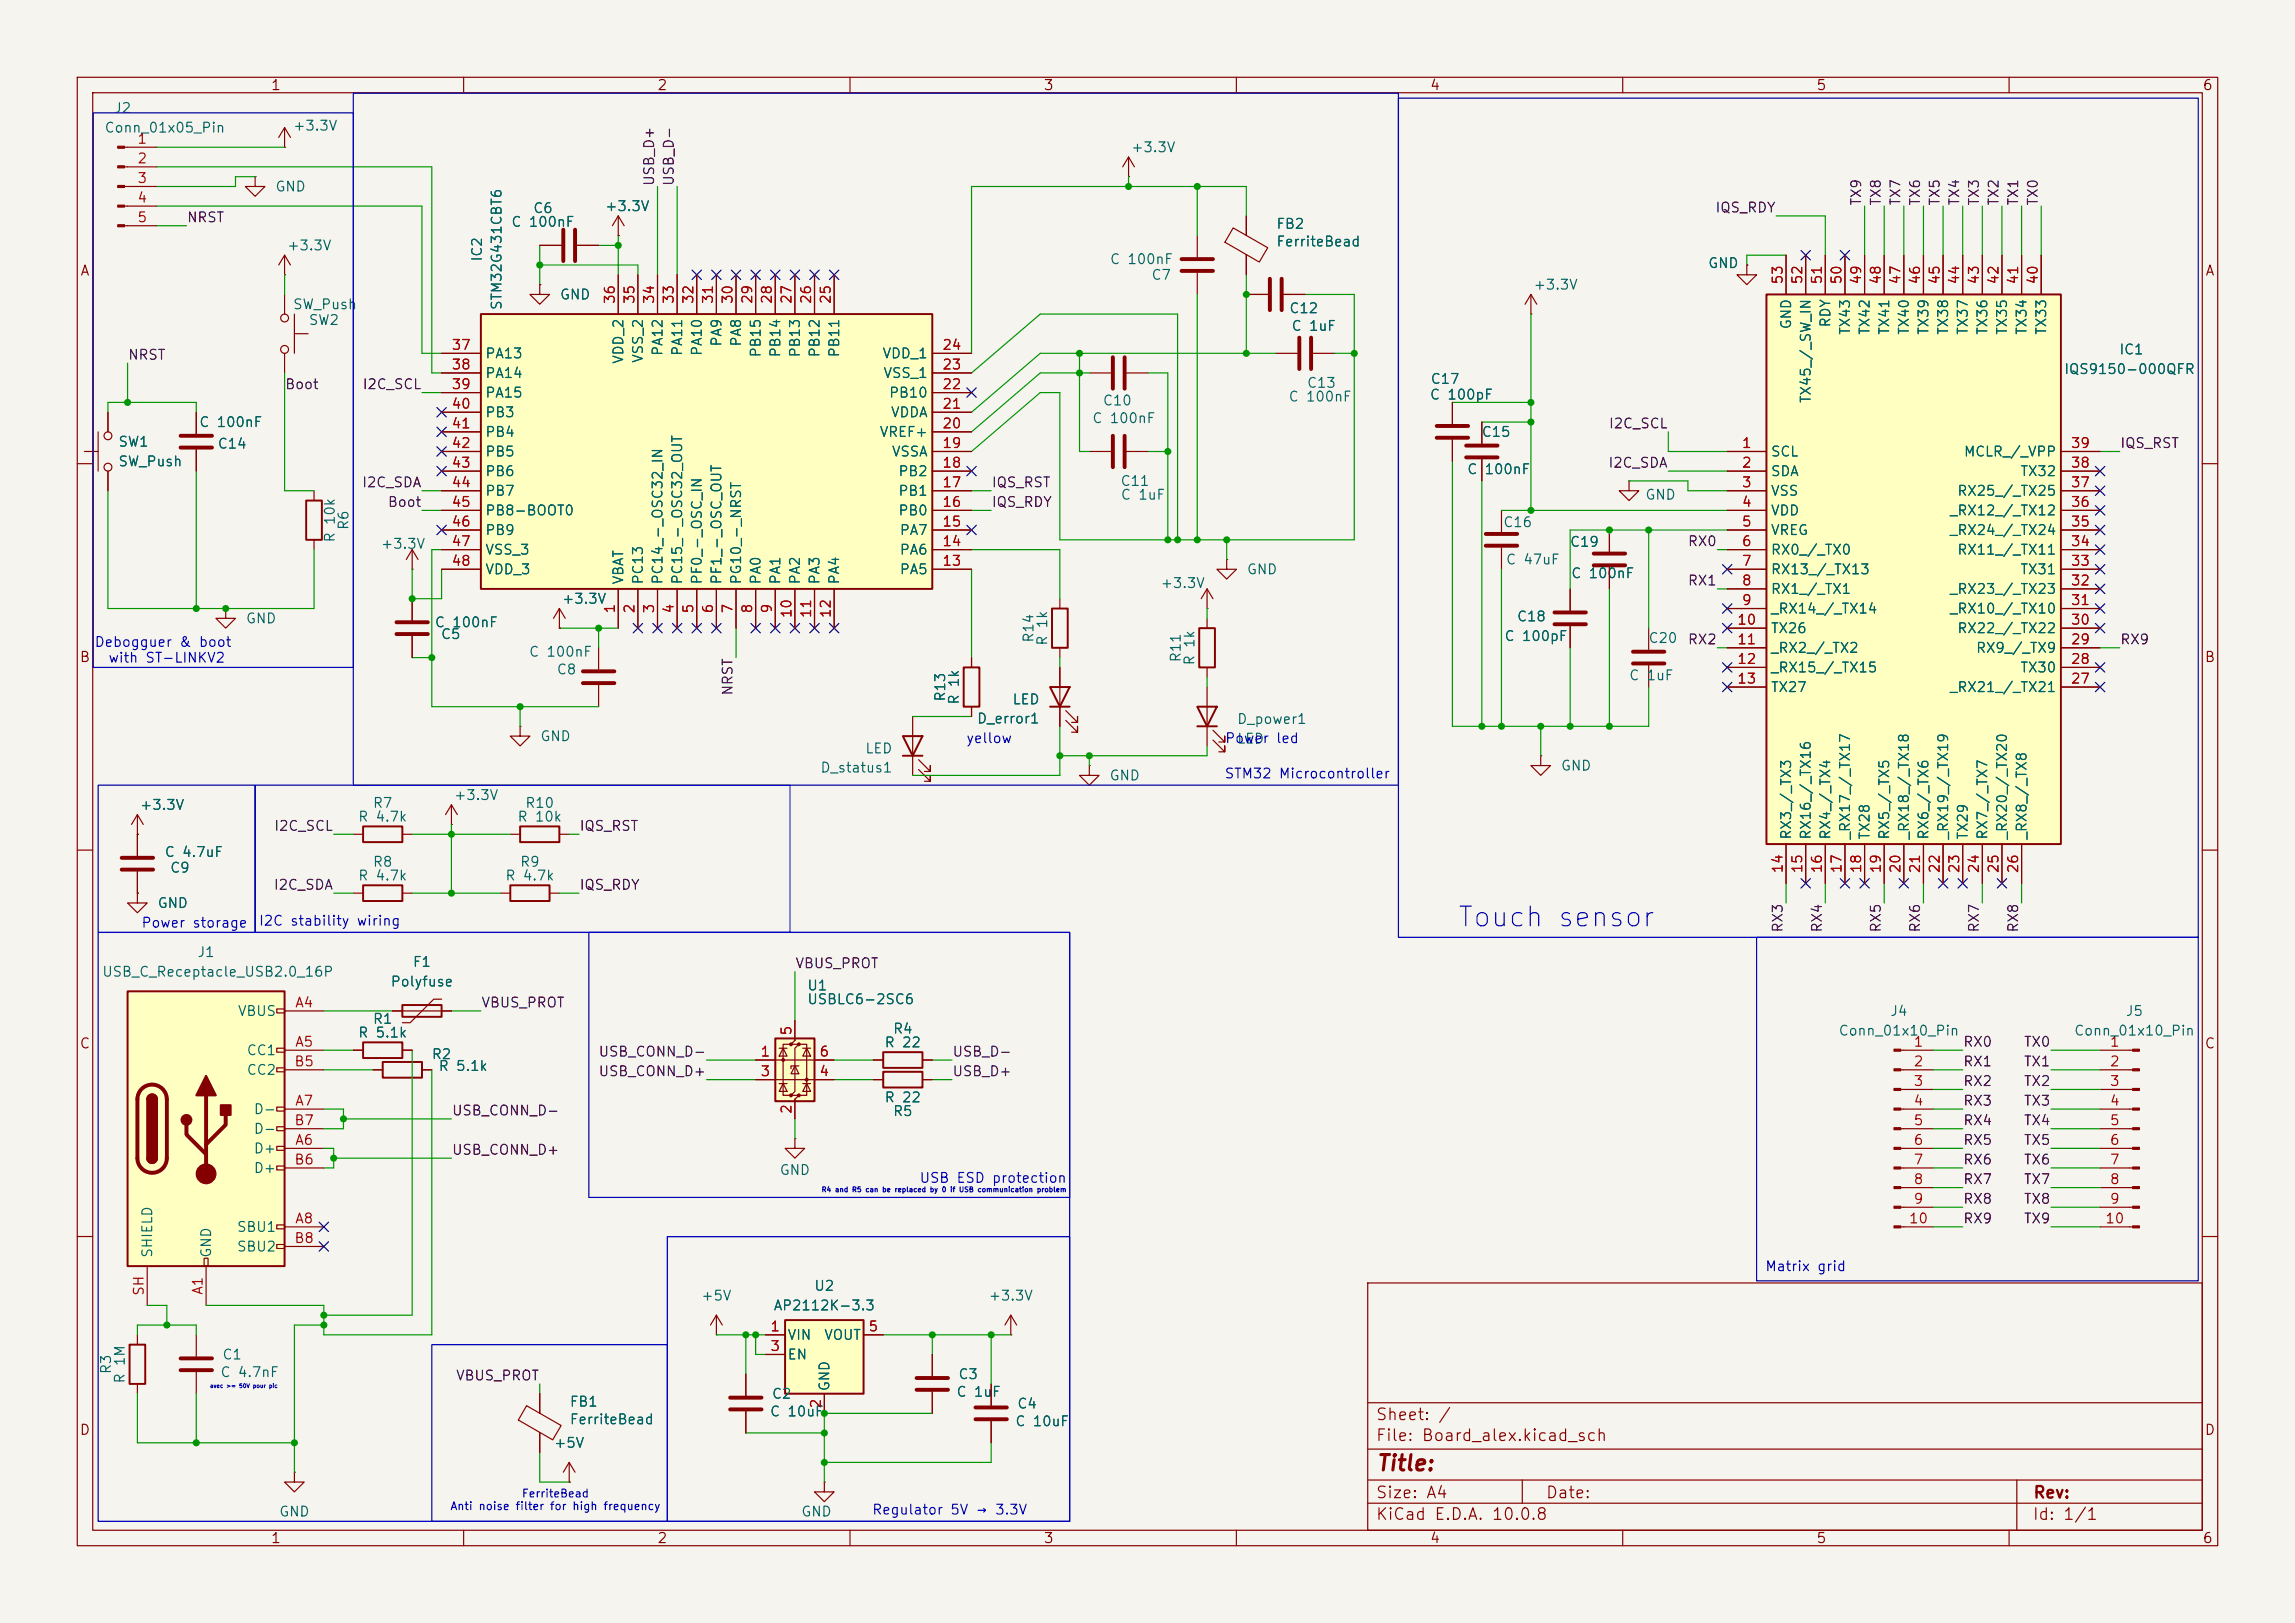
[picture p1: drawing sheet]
<svg xmlns="http://www.w3.org/2000/svg" width="297mm" height="210mm" viewBox="0 0 297 210" stroke-linecap="round" stroke-linejoin="round" font-family="sans-serif">
<defs><g id="words">
<text font-size="2.5" fill="#0000c2" x="188.5" y="120.6">Touch sensor</text>
<text font-size="2" fill="#840000" x="178" y="190.8">Title:</text>
<g font-size="1.5" fill="#840000">
<text x="178" y="184.1">Sheet: /</text>
<text x="178" y="186.8">File: Board_alex.kicad_sch</text>
<text x="178" y="197">KiCad E.D.A. 10.0.8</text>
<text x="178" y="194.2">Size: A4</text>
<text x="200" y="194.2">Date:</text>
<text x="263" y="197">Id: 1/1</text>
<text x="263" y="194.2">Rev:</text>
</g>
<g font-size="1.3" fill="#840000">
<text x="35" y="12">1</text>
<text x="85" y="12">2</text>
<text x="135" y="12">3</text>
<text x="185" y="12">4</text>
<text x="235" y="12">5</text>
<text x="285" y="12">6</text>
<text x="10.3" y="36">A</text>
<text x="285.3" y="36">A</text>
<text x="10.2" y="86">B</text>
<text x="285.2" y="86">B</text>
<text x="10.2" y="136">C</text>
<text x="285.2" y="136">C</text>
<text x="10.2" y="186">D</text>
<text x="285.2" y="186">D</text>
<text x="35" y="200">1</text>
<text x="85" y="200">2</text>
<text x="135" y="200">3</text>
<text x="185" y="200">4</text>
<text x="235" y="200">5</text>
<text x="285" y="200">6</text>
</g>
<g font-size="1.3" fill="#006464">
<text x="13.4" y="17.5">Conn_01x05_Pin</text>
<text x="14.7" y="14.9">J2</text>
<text x="37.8" y="17.2">+3.3V</text>
<text x="146.3" y="20">+3.3V</text>
<text x="35.5" y="25.1">GND</text>
<text x="66.1" y="29.7">C 100nF</text>
<text x="68.9" y="27.9">C6</text>
<text x="78.2" y="27.6">+3.3V</text>
<text x="165.1" y="29.9">FB2</text>
<text x="37.1" y="32.7">+3.3V</text>
<text x="62.7" y="33.9" transform="rotate(-90 62.7 33.9)">IC2</text>
<text x="143.6" y="34.5">C 100nF</text>
<text x="165.1" y="32.2">FerriteBead</text>
<text x="221" y="35">GND</text>
<text x="37.8" y="40.3">SW_Push</text>
<text x="65.2" y="40.2" transform="rotate(-90 65.2 40.2)">STM32G431CBT6</text>
<text x="72.4" y="39.1">GND</text>
<text x="148.9" y="36.5">C7</text>
<text x="166.8" y="40.8">C12</text>
<text x="198.4" y="37.8">+3.3V</text>
<text x="39.9" y="42.4">SW2</text>
<text x="62.7" y="46.7">PA13</text>
<text x="81" y="47.2" transform="rotate(-90 81 47.2)">VDD_2</text>
<text x="83.5" y="47.1" transform="rotate(-90 83.5 47.1)">VSS_2</text>
<text x="86.1" y="46.2" transform="rotate(-90 86.1 46.2)">PA12</text>
<text x="88.6" y="46.2" transform="rotate(-90 88.6 46.2)">PA11</text>
<text x="91.1" y="46.2" transform="rotate(-90 91.1 46.2)">PA10</text>
<text x="93.7" y="44.9" transform="rotate(-90 93.7 44.9)">PA9</text>
<text x="96.2" y="44.9" transform="rotate(-90 96.2 44.9)">PA8</text>
<text x="98.8" y="46.3" transform="rotate(-90 98.8 46.3)">PB15</text>
<text x="101.3" y="46.3" transform="rotate(-90 101.3 46.3)">PB14</text>
<text x="103.8" y="46.3" transform="rotate(-90 103.8 46.3)">PB13</text>
<text x="106.4" y="46.3" transform="rotate(-90 106.4 46.3)">PB12</text>
<text x="108.9" y="46.3" transform="rotate(-90 108.9 46.3)">PB11</text>
<text x="114.1" y="46.7">VDD_1</text>
<text x="167.1" y="43.1">C 1uF</text>
<text x="232.1" y="42.7" transform="rotate(-90 232.1 42.7)">GND</text>
<text x="237.2" y="42.5" transform="rotate(-90 237.2 42.5)">RDY</text>
<text x="239.7" y="43.4" transform="rotate(-90 239.7 43.4)">TX43</text>
<text x="242.3" y="43.4" transform="rotate(-90 242.3 43.4)">TX42</text>
<text x="244.8" y="43.4" transform="rotate(-90 244.8 43.4)">TX41</text>
<text x="247.3" y="43.4" transform="rotate(-90 247.3 43.4)">TX40</text>
<text x="249.9" y="43.4" transform="rotate(-90 249.9 43.4)">TX39</text>
<text x="252.4" y="43.4" transform="rotate(-90 252.4 43.4)">TX38</text>
<text x="255" y="43.4" transform="rotate(-90 255 43.4)">TX37</text>
<text x="257.5" y="43.4" transform="rotate(-90 257.5 43.4)">TX36</text>
<text x="260" y="43.4" transform="rotate(-90 260 43.4)">TX35</text>
<text x="262.6" y="43.4" transform="rotate(-90 262.6 43.4)">TX34</text>
<text x="265.1" y="43.4" transform="rotate(-90 265.1 43.4)">TX33</text>
<text x="274.2" y="46.2">IC1</text>
<text x="62.7" y="49.2">PA14</text>
<text x="62.7" y="51.8">PA15</text>
<text x="114.2" y="49.2">VSS_1</text>
<text x="115" y="51.8">PB10</text>
<text x="142.6" y="52.8">C10</text>
<text x="166.7" y="52.3">C 100nF</text>
<text x="169" y="50.5">C13</text>
<text x="185" y="52">C 100pF</text>
<text x="185" y="50">C17</text>
<text x="234.6" y="52.3" transform="rotate(-90 234.6 52.3)">TX45_/_SW_IN</text>
<text x="267" y="48.7">IQS9150-000QFR</text>
<text x="15.2" y="58.1">SW1</text>
<text x="25.7" y="55.6">C 100nF</text>
<text x="28.1" y="58.4">C14</text>
<text x="62.7" y="54.3">PB3</text>
<text x="62.7" y="56.8">PB4</text>
<text x="62.7" y="59.4">PB5</text>
<text x="113.7" y="56.8">VREF+</text>
<text x="115.2" y="54.3">VDDA</text>
<text x="115.3" y="59.4">VSSA</text>
<text x="141.3" y="55.1">C 100nF</text>
<text x="191.7" y="56.8">C15</text>
<text x="229.1" y="59.4">SCL</text>
<text x="254.1" y="59.4">MCLR_/_VPP</text>
<text x="15.2" y="60.7">SW_Push</text>
<text x="62.7" y="61.9">PB6</text>
<text x="62.7" y="64.5">PB7</text>
<text x="116.2" y="64.5">PB1</text>
<text x="116.2" y="61.9">PB2</text>
<text x="144.9" y="63.2">C11</text>
<text x="145" y="65">C 1uF</text>
<text x="189.8" y="61.7">C</text>
<text x="192" y="61.7">100nF</text>
<text x="212.8" y="65">GND</text>
<text x="229.1" y="61.9">SDA</text>
<text x="229.1" y="64.5">VSS</text>
<text x="253.2" y="64.5">RX25_/_TX25</text>
<text x="261.4" y="61.9">TX32</text>
<text x="43.6" y="70.3" transform="rotate(-90 43.6 70.3)">R 10k</text>
<text x="45.4" y="68.7" transform="rotate(-90 45.4 68.7)">R6</text>
<text x="49.2" y="71.3">+3.3V</text>
<text x="62.7" y="67">PB8-BOOT0</text>
<text x="62.7" y="69.5">PB9</text>
<text x="116.2" y="67">PB0</text>
<text x="116.3" y="69.5">PA7</text>
<text x="194.4" y="68.5">C16</text>
<text x="203.1" y="71.1">C19</text>
<text x="229.1" y="67">VDD</text>
<text x="229.1" y="69.5">VREG</text>
<text x="252.2" y="69.5">_RX24_/_TX24</text>
<text x="252.2" y="67">_RX12_/_TX12</text>
<text x="62.7" y="72.1">VSS_3</text>
<text x="62.7" y="74.6">VDD_3</text>
<text x="81" y="75.7" transform="rotate(-90 81 75.7)">VBAT</text>
<text x="83.5" y="75.7" transform="rotate(-90 83.5 75.7)">PC13</text>
<text x="86.1" y="75.7" transform="rotate(-90 86.1 75.7)">PC14_-_OSC32_IN</text>
<text x="88.6" y="75.7" transform="rotate(-90 88.6 75.7)">PC15_-_OSC32_OUT</text>
<text x="91.1" y="75.7" transform="rotate(-90 91.1 75.7)">PF0_-_OSC_IN</text>
<text x="93.7" y="75.7" transform="rotate(-90 93.7 75.7)">PF1_-_OSC_OUT</text>
<text x="96.2" y="75.7" transform="rotate(-90 96.2 75.7)">PG10_-_NRST</text>
<text x="98.8" y="75.7" transform="rotate(-90 98.8 75.7)">PA0</text>
<text x="101.3" y="75.7" transform="rotate(-90 101.3 75.7)">PA1</text>
<text x="103.8" y="75.7" transform="rotate(-90 103.8 75.7)">PA2</text>
<text x="106.4" y="75.7" transform="rotate(-90 106.4 75.7)">PA3</text>
<text x="108.9" y="75.7" transform="rotate(-90 108.9 75.7)">PA4</text>
<text x="116.3" y="74.6">PA5</text>
<text x="116.3" y="72.1">PA6</text>
<text x="150.1" y="76.4">+3.3V</text>
<text x="161.3" y="74.6">GND</text>
<text x="194.8" y="73.4">C 47uF</text>
<text x="203.2" y="75.1">C 100nF</text>
<text x="229.1" y="72.1">RX0_/_TX0</text>
<text x="229.1" y="74.6">RX13_/_TX13</text>
<text x="229.1" y="77.2">RX1_/_TX1</text>
<text x="252.2" y="77.2">_RX23_/_TX23</text>
<text x="253.2" y="72.1">RX11_/_TX11</text>
<text x="261.4" y="74.6">TX31</text>
<text x="31.7" y="81">GND</text>
<text x="56.2" y="81.5">C 100nF</text>
<text x="57" y="83">C5</text>
<text x="72.6" y="78.4">+3.3V</text>
<text x="134.1" y="83.3" transform="rotate(-90 134.1 83.3)">R14</text>
<text x="135.8" y="83.6" transform="rotate(-90 135.8 83.6)">R 1k</text>
<text x="194.6" y="83.3">C 100pF</text>
<text x="196.2" y="80.7">C18</text>
<text x="213.2" y="83.5">C20</text>
<text x="229.1" y="79.7">_RX14_/_TX14</text>
<text x="229.1" y="82.2">TX26</text>
<text x="252.2" y="79.7">_RX10_/_TX10</text>
<text x="253.2" y="82.2">RX22_/_TX22</text>
<text x="68.4" y="85.3">C 100nF</text>
<text x="72" y="87.6">C8</text>
<text x="153.1" y="85.8" transform="rotate(-90 153.1 85.8)">R11</text>
<text x="154.9" y="86.2" transform="rotate(-90 154.9 86.2)">R 1k</text>
<text x="210.7" y="88.3">C 1uF</text>
<text x="229.1" y="84.8">_RX2_/_TX2</text>
<text x="229.1" y="87.3">_RX15_/_TX15</text>
<text x="229.1" y="89.9">TX27</text>
<text x="252.2" y="89.9">_RX21_/_TX21</text>
<text x="255.6" y="84.8">RX9_/_TX9</text>
<text x="261.4" y="87.3">TX30</text>
<text x="122.6" y="90.9" transform="rotate(-90 122.6 90.9)">R13</text>
<text x="124.4" y="91.3" transform="rotate(-90 124.4 91.3)">R 1k</text>
<text x="126.3" y="93.9">D_error1</text>
<text x="130.9" y="91.5">LED</text>
<text x="160" y="94">D_power1</text>
<text x="69.8" y="96.2">GND</text>
<text x="106.1" y="100.3">D_status1</text>
<text x="111.9" y="97.8">LED</text>
<text x="143.5" y="101.3">GND</text>
<text x="160" y="96.5">LED</text>
<text x="201.9" y="100">GND</text>
<text x="18" y="105.1">+3.3V</text>
<text x="46.3" y="106.6">R 4.7k</text>
<text x="48.2" y="104.8">R7</text>
<text x="58.7" y="103.8">+3.3V</text>
<text x="66.9" y="106.6">R 10k</text>
<text x="67.9" y="104.8">R10</text>
<text x="21.2" y="111.2">C 4.7uF</text>
<text x="21.9" y="113.2">C9</text>
<text x="48.2" y="112.5">R8</text>
<text x="67.2" y="112.5">R9</text>
<text x="232.1" y="108.7" transform="rotate(-90 232.1 108.7)">RX3_/_TX3</text>
<text x="234.6" y="108.7" transform="rotate(-90 234.6 108.7)">RX16_/_TX16</text>
<text x="237.2" y="108.7" transform="rotate(-90 237.2 108.7)">RX4_/_TX4</text>
<text x="239.7" y="108.7" transform="rotate(-90 239.7 108.7)">_RX17_/_TX17</text>
<text x="242.3" y="108.7" transform="rotate(-90 242.3 108.7)">TX28</text>
<text x="244.8" y="108.7" transform="rotate(-90 244.8 108.7)">RX5_/_TX5</text>
<text x="247.3" y="108.7" transform="rotate(-90 247.3 108.7)">_RX18_/_TX18</text>
<text x="249.9" y="108.7" transform="rotate(-90 249.9 108.7)">RX6_/_TX6</text>
<text x="252.4" y="108.7" transform="rotate(-90 252.4 108.7)">_RX19_/_TX19</text>
<text x="255" y="108.7" transform="rotate(-90 255 108.7)">TX29</text>
<text x="257.5" y="108.7" transform="rotate(-90 257.5 108.7)">RX7_/_TX7</text>
<text x="260" y="108.7" transform="rotate(-90 260 108.7)">_RX20_/_TX20</text>
<text x="262.6" y="108.7" transform="rotate(-90 262.6 108.7)">_RX8_/_TX8</text>
<text x="20.3" y="117.8">GND</text>
<text x="46.3" y="114.2">R 4.7k</text>
<text x="65.3" y="114.2">R 4.7k</text>
<text x="25.5" y="124.2">J1</text>
<text x="53.3" y="125.4">F1</text>
<text x="13.1" y="126.7">USB_C_Receptacle_USB2.0_16P</text>
<text x="30.7" y="131.8">VBUS</text>
<text x="50.5" y="128">Polyfuse</text>
<text x="104.4" y="128.5">U1</text>
<text x="104.4" y="130.2">USBLC6-2SC6</text>
<text x="244.5" y="131.8">J4</text>
<text x="275" y="131.8">J5</text>
<text x="31.8" y="136.9">CC1</text>
<text x="46.3" y="134.6">R 5.1k</text>
<text x="48.2" y="132.8">R1</text>
<text x="55.8" y="137.4">R2</text>
<text x="114.4" y="135.8">R 22</text>
<text x="115.5" y="134.1">R4</text>
<text x="237.8" y="134.3">Conn_01x10_Pin</text>
<text x="268.3" y="134.3">Conn_01x10_Pin</text>
<text x="31.8" y="139.4">CC2</text>
<text x="56.7" y="138.9">R 5.1k</text>
<text x="114.4" y="142.9">R 22</text>
<text x="32.7" y="149.6">D+</text>
<text x="32.7" y="144.5">D-</text>
<text x="32.7" y="147">D-</text>
<text x="115.5" y="144.7">R5</text>
<text x="32.7" y="152.1">D+</text>
<text x="100.8" y="152.3">GND</text>
<text x="30.6" y="159.7">SBU1</text>
<text x="20" y="162.8" transform="rotate(-90 20 162.8)">SHIELD</text>
<text x="27.6" y="162.8" transform="rotate(-90 27.6 162.8)">GND</text>
<text x="30.6" y="162.3">SBU2</text>
<text x="105.3" y="167.3">U2</text>
<text x="90.6" y="168.6">+5V</text>
<text x="100" y="169.9">AP2112K-3.3</text>
<text x="101.8" y="173.7">VIN</text>
<text x="106.6" y="173.7">VOUT</text>
<text x="127.8" y="168.6">+3.3V</text>
<text x="14.7" y="177.9" transform="rotate(-90 14.7 177.9)">R3</text>
<text x="16.5" y="179.1" transform="rotate(-90 16.5 179.1)">R 1M</text>
<text x="28.4" y="178.5">C 4.7nF</text>
<text x="28.7" y="176.2">C1</text>
<text x="101.8" y="176.2">EN</text>
<text x="123.9" y="178.8">C3</text>
<text x="73.6" y="182.3">FB1</text>
<text x="73.6" y="184.6">FerriteBead</text>
<text x="99.6" y="183.6">C 10uF</text>
<text x="99.8" y="181.3">C2</text>
<text x="107.6" y="180.1" transform="rotate(-90 107.6 180.1)">GND</text>
<text x="123.7" y="181">C 1uF</text>
<text x="131.3" y="184.9">C 10uF</text>
<text x="131.6" y="182.6">C4</text>
<text x="71.6" y="187.7">+5V</text>
<text x="36" y="196.5">GND</text>
<text x="103.6" y="196.5">GND</text>
</g>
<g font-size="1.3" fill="#a90000">
<text x="17.7" y="18.9">1</text>
<text x="17.7" y="21.5">2</text>
<text x="17.7" y="24">3</text>
<text x="17.7" y="26.5">4</text>
<text x="17.7" y="29.1">5</text>
<text x="79.9" y="39.4" transform="rotate(-90 79.9 39.4)">36</text>
<text x="82.4" y="39.4" transform="rotate(-90 82.4 39.4)">35</text>
<text x="85" y="39.4" transform="rotate(-90 85 39.4)">34</text>
<text x="87.5" y="39.4" transform="rotate(-90 87.5 39.4)">33</text>
<text x="90" y="39.4" transform="rotate(-90 90 39.4)">32</text>
<text x="92.6" y="39.4" transform="rotate(-90 92.6 39.4)">31</text>
<text x="95.1" y="39.4" transform="rotate(-90 95.1 39.4)">30</text>
<text x="97.7" y="39.4" transform="rotate(-90 97.7 39.4)">29</text>
<text x="100.2" y="39.4" transform="rotate(-90 100.2 39.4)">28</text>
<text x="102.7" y="39.4" transform="rotate(-90 102.7 39.4)">27</text>
<text x="105.3" y="39.4" transform="rotate(-90 105.3 39.4)">26</text>
<text x="107.8" y="39.4" transform="rotate(-90 107.8 39.4)">25</text>
<text x="231" y="36.9" transform="rotate(-90 231 36.9)">53</text>
<text x="233.5" y="36.9" transform="rotate(-90 233.5 36.9)">52</text>
<text x="236.1" y="36.9" transform="rotate(-90 236.1 36.9)">51</text>
<text x="238.6" y="36.9" transform="rotate(-90 238.6 36.9)">50</text>
<text x="241.2" y="36.9" transform="rotate(-90 241.2 36.9)">49</text>
<text x="243.7" y="36.9" transform="rotate(-90 243.7 36.9)">48</text>
<text x="246.2" y="36.9" transform="rotate(-90 246.2 36.9)">47</text>
<text x="248.8" y="36.9" transform="rotate(-90 248.8 36.9)">46</text>
<text x="251.3" y="36.9" transform="rotate(-90 251.3 36.9)">45</text>
<text x="253.9" y="36.9" transform="rotate(-90 253.9 36.9)">44</text>
<text x="256.4" y="36.9" transform="rotate(-90 256.4 36.9)">43</text>
<text x="258.9" y="36.9" transform="rotate(-90 258.9 36.9)">42</text>
<text x="261.5" y="36.9" transform="rotate(-90 261.5 36.9)">41</text>
<text x="264" y="36.9" transform="rotate(-90 264 36.9)">40</text>
<text x="58.4" y="45.6">37</text>
<text x="121.9" y="45.6">24</text>
<text x="58.4" y="48.1">38</text>
<text x="58.4" y="50.7">39</text>
<text x="58.4" y="53.2">40</text>
<text x="121.9" y="53.2">21</text>
<text x="121.9" y="50.7">22</text>
<text x="121.9" y="48.1">23</text>
<text x="58.4" y="55.7">41</text>
<text x="58.4" y="58.3">42</text>
<text x="121.9" y="58.3">19</text>
<text x="121.9" y="55.7">20</text>
<text x="225.3" y="58.3">1</text>
<text x="267.9" y="58.3">39</text>
<text x="58.4" y="60.8">43</text>
<text x="58.4" y="63.4">44</text>
<text x="58.4" y="65.9">45</text>
<text x="121.9" y="65.9">16</text>
<text x="121.9" y="63.4">17</text>
<text x="121.9" y="60.8">18</text>
<text x="225.3" y="60.8">2</text>
<text x="225.3" y="63.4">3</text>
<text x="225.3" y="65.9">4</text>
<text x="267.9" y="65.9">36</text>
<text x="267.9" y="63.4">37</text>
<text x="267.9" y="60.8">38</text>
<text x="58.4" y="68.4">46</text>
<text x="58.4" y="71">47</text>
<text x="121.9" y="71">14</text>
<text x="121.9" y="68.4">15</text>
<text x="225.3" y="68.4">5</text>
<text x="225.3" y="71">6</text>
<text x="267.9" y="71">34</text>
<text x="267.9" y="68.4">35</text>
<text x="58.4" y="73.5">48</text>
<text x="121.9" y="73.5">13</text>
<text x="225.3" y="73.5">7</text>
<text x="225.3" y="76.1">8</text>
<text x="267.9" y="76.1">32</text>
<text x="267.9" y="73.5">33</text>
<text x="79.9" y="79.5" transform="rotate(-90 79.9 79.5)">1</text>
<text x="82.4" y="79.5" transform="rotate(-90 82.4 79.5)">2</text>
<text x="85" y="79.5" transform="rotate(-90 85 79.5)">3</text>
<text x="87.5" y="79.5" transform="rotate(-90 87.5 79.5)">4</text>
<text x="90" y="79.5" transform="rotate(-90 90 79.5)">5</text>
<text x="92.6" y="79.5" transform="rotate(-90 92.6 79.5)">6</text>
<text x="95.1" y="79.5" transform="rotate(-90 95.1 79.5)">7</text>
<text x="97.7" y="79.5" transform="rotate(-90 97.7 79.5)">8</text>
<text x="100.2" y="79.5" transform="rotate(-90 100.2 79.5)">9</text>
<text x="102.7" y="80.1" transform="rotate(-90 102.7 80.1)">10</text>
<text x="105.3" y="80.1" transform="rotate(-90 105.3 80.1)">11</text>
<text x="107.8" y="80.1" transform="rotate(-90 107.8 80.1)">12</text>
<text x="224.7" y="81.1">10</text>
<text x="224.7" y="83.7">11</text>
<text x="225.3" y="78.6">9</text>
<text x="267.9" y="83.7">29</text>
<text x="267.9" y="81.1">30</text>
<text x="267.9" y="78.6">31</text>
<text x="224.7" y="86.2">12</text>
<text x="224.7" y="88.8">13</text>
<text x="267.9" y="88.8">27</text>
<text x="267.9" y="86.2">28</text>
<text x="231" y="113.1" transform="rotate(-90 231 113.1)">14</text>
<text x="233.5" y="113.1" transform="rotate(-90 233.5 113.1)">15</text>
<text x="236.1" y="113.1" transform="rotate(-90 236.1 113.1)">16</text>
<text x="238.6" y="113.1" transform="rotate(-90 238.6 113.1)">17</text>
<text x="241.2" y="113.1" transform="rotate(-90 241.2 113.1)">18</text>
<text x="243.7" y="113.1" transform="rotate(-90 243.7 113.1)">19</text>
<text x="246.2" y="113.1" transform="rotate(-90 246.2 113.1)">20</text>
<text x="248.8" y="113.1" transform="rotate(-90 248.8 113.1)">21</text>
<text x="251.3" y="113.1" transform="rotate(-90 251.3 113.1)">22</text>
<text x="253.9" y="113.1" transform="rotate(-90 253.9 113.1)">23</text>
<text x="256.4" y="113.1" transform="rotate(-90 256.4 113.1)">24</text>
<text x="258.9" y="113.1" transform="rotate(-90 258.9 113.1)">25</text>
<text x="261.5" y="113.1" transform="rotate(-90 261.5 113.1)">26</text>
<text x="38.1" y="130.7">A4</text>
<text x="38.1" y="135.8">A5</text>
<text x="98.3" y="137">1</text>
<text x="102.7" y="134.1" transform="rotate(-90 102.7 134.1)">5</text>
<text x="105.9" y="137">6</text>
<text x="247.6" y="135.8">1</text>
<text x="273" y="135.8">1</text>
<text x="38" y="138.3">B5</text>
<text x="38.1" y="143.4">A7</text>
<text x="98.3" y="139.6">3</text>
<text x="105.9" y="139.6">4</text>
<text x="247.6" y="138.3">2</text>
<text x="247.6" y="140.8">3</text>
<text x="247.6" y="143.4">4</text>
<text x="273" y="138.3">2</text>
<text x="273" y="140.8">3</text>
<text x="273" y="143.4">4</text>
<text x="38" y="145.9">B7</text>
<text x="38.1" y="148.5">A6</text>
<text x="102.7" y="144.2" transform="rotate(-90 102.7 144.2)">2</text>
<text x="247.6" y="145.9">5</text>
<text x="247.6" y="148.5">6</text>
<text x="273" y="145.9">5</text>
<text x="273" y="148.5">6</text>
<text x="38" y="151">B6</text>
<text x="247.6" y="151">7</text>
<text x="247.6" y="153.5">8</text>
<text x="273" y="151">7</text>
<text x="273" y="153.5">8</text>
<text x="38" y="161.2">B8</text>
<text x="38.1" y="158.6">A8</text>
<text x="246.9" y="158.6">10</text>
<text x="247.6" y="156.1">9</text>
<text x="272.3" y="158.6">10</text>
<text x="273" y="156.1">9</text>
<text x="18.9" y="167.8" transform="rotate(-90 18.9 167.8)">SH</text>
<text x="26.5" y="167.6" transform="rotate(-90 26.5 167.6)">A1</text>
<text x="99.6" y="172.6">1</text>
<text x="112.3" y="172.6">5</text>
<text x="99.6" y="175.1">3</text>
<text x="106.5" y="182.3" transform="rotate(-90 106.5 182.3)">2</text>
</g>
<g font-size="1.3" fill="#0f0f0f">
<text x="24.1" y="29.1">NRST</text>
<text x="85" y="24.2" transform="rotate(-90 85 24.2)">USB_D+</text>
<text x="87.5" y="24.2" transform="rotate(-90 87.5 24.2)">USB_D-</text>
<text x="221.9" y="27.8">IQS_RDY</text>
<text x="241.2" y="26.7" transform="rotate(-90 241.2 26.7)">TX9</text>
<text x="243.7" y="26.7" transform="rotate(-90 243.7 26.7)">TX8</text>
<text x="246.3" y="26.7" transform="rotate(-90 246.3 26.7)">TX7</text>
<text x="248.8" y="26.7" transform="rotate(-90 248.8 26.7)">TX6</text>
<text x="251.3" y="26.7" transform="rotate(-90 251.3 26.7)">TX5</text>
<text x="253.9" y="26.7" transform="rotate(-90 253.9 26.7)">TX4</text>
<text x="256.4" y="26.7" transform="rotate(-90 256.4 26.7)">TX3</text>
<text x="259" y="26.7" transform="rotate(-90 259 26.7)">TX2</text>
<text x="261.5" y="26.7" transform="rotate(-90 261.5 26.7)">TX1</text>
<text x="264" y="26.7" transform="rotate(-90 264 26.7)">TX0</text>
<text x="16.5" y="46.9">NRST</text>
<text x="36.8" y="50.7">Boot</text>
<text x="46.8" y="50.7">I2C_SCL</text>
<text x="208.1" y="55.8">I2C_SCL</text>
<text x="274.3" y="58.3">IQS_RST</text>
<text x="46.8" y="63.4">I2C_SDA</text>
<text x="50.1" y="65.9">Boot</text>
<text x="128.2" y="65.9">IQS_RDY</text>
<text x="128.2" y="63.4">IQS_RST</text>
<text x="208.1" y="60.8">I2C_SDA</text>
<text x="218.3" y="71">RX0</text>
<text x="218.3" y="76.1">RX1</text>
<text x="218.3" y="83.7">RX2</text>
<text x="274.3" y="83.7">RX9</text>
<text x="95.1" y="90.1" transform="rotate(-90 95.1 90.1)">NRST</text>
<text x="35.4" y="107.8">I2C_SCL</text>
<text x="74.9" y="107.8">IQS_RST</text>
<text x="35.3" y="115.4">I2C_SDA</text>
<text x="74.9" y="115.4">IQS_RDY</text>
<text x="102.8" y="125.6">VBUS_PROT</text>
<text x="231" y="120.8" transform="rotate(-90 231 120.8)">RX3</text>
<text x="236.1" y="120.8" transform="rotate(-90 236.1 120.8)">RX4</text>
<text x="243.7" y="120.8" transform="rotate(-90 243.7 120.8)">RX5</text>
<text x="248.8" y="120.8" transform="rotate(-90 248.8 120.8)">RX6</text>
<text x="256.4" y="120.8" transform="rotate(-90 256.4 120.8)">RX7</text>
<text x="261.5" y="120.8" transform="rotate(-90 261.5 120.8)">RX8</text>
<text x="62.2" y="130.7">VBUS_PROT</text>
<text x="77.4" y="137">USB_CONN_D-</text>
<text x="123.2" y="137">USB_D-</text>
<text x="254" y="135.8">RX0</text>
<text x="261.8" y="135.8">TX0</text>
<text x="77.4" y="139.6">USB_CONN_D+</text>
<text x="123.2" y="139.6">USB_D+</text>
<text x="254" y="143.4">RX3</text>
<text x="254" y="140.8">RX2</text>
<text x="254" y="138.3">RX1</text>
<text x="261.8" y="143.4">TX3</text>
<text x="261.8" y="140.8">TX2</text>
<text x="261.8" y="138.3">TX1</text>
<text x="58.4" y="149.7">USB_CONN_D+</text>
<text x="58.4" y="144.7">USB_CONN_D-</text>
<text x="254" y="148.5">RX5</text>
<text x="254" y="145.9">RX4</text>
<text x="261.8" y="145.9">TX4</text>
<text x="261.8" y="148.5">TX5</text>
<text x="254" y="151">RX6</text>
<text x="254" y="153.5">RX7</text>
<text x="261.8" y="153.5">TX7</text>
<text x="261.8" y="151">TX6</text>
<text x="254" y="156.1">RX8</text>
<text x="254" y="158.6">RX9</text>
<text x="261.8" y="156.1">TX8</text>
<text x="261.8" y="158.6">TX9</text>
<text x="58.9" y="178.9">VBUS_PROT</text>
</g>
<g font-size="1.3" fill="#0000c2">
<text x="12.1" y="84">Debogguer &amp; boot</text>
<text x="13.9" y="86.1">with ST-LINKV2</text>
<text x="125" y="96.5">yellow</text>
<text x="158.4" y="101">STM32 Microcontroller</text>
<text x="158.4" y="96.5">Power led</text>
<text x="18.2" y="120.3">Power storage</text>
<text x="33.4" y="120.1">I2C stability wiring</text>
<text x="118.9" y="153.4">USB ESD protection</text>
<text x="228.4" y="164.8">Matrix grid</text>
<text x="112.8" y="196.3">Regulator 5V → 3.3V</text>
</g>
<g font-size="1" fill="#0000c2">
<text x="58.2" y="195.6">Anti noise filter for high frequency</text>
<text x="67.5" y="194">FerriteBead</text>
</g>
<text font-size=".6" fill="#0000c2" x="106.3" y="154.4">R4 and R5 can be replaced by 0 if USB communication problem</text>
<text font-size=".5" fill="#0000c2" x="27.1" y="179.7">avec &gt;= 50V pour pic</text>
</g></defs>
<path d="M0 0h297v210h-297z" fill="#f5f4ef" stroke="#f5f4ef" stroke-width=".13"/>
<g fill="none" stroke="#840000" stroke-width=".15">
<path d="M10 10h277v190h-277zM12 12h273v186h-273zM60 10v2M110 10v2M160 10v2M210 10v2M260 10v2M69.8 36.8v1.3h1.3l-1.3 1.3-1.2-1.3h1.2M69.8 36.8h.1M69.8 31.8h2.8M74.7 31.8h2.8M80 30.5h.1"/>
<path d="M80 27.9l-.8 1.3M80 27.9l.8 1.3M80 27.9v2.6M191.8 54.6v2.8M191.8 59.4v2.8M10 60h2M158.7 72.4v1.3h1.3l-1.3 1.2-1.2-1.2h1.2M158.7 72.4h.1M285 60h2M156.2 80v1.3M156.2 86.4v1.2M156.2 88.9v7.6"/>
<path d="M157 95.8l1.5 1.5v-.8v.8h-.8M157 94.5l1.5 1.5v-.7v.7h-.8M10 110h2M285 110h2M10 160h2M96.5 177.8v2.8M120.6 175.3v2.8M128.3 179.1v2.8M130.8 172.7h.1M130.8 170.2l-.8 1.3M130.8 170.2l.8 1.3M130.8 170.2v2.5"/>
<path d="M177 166h108v32h-108zM285 160h2M60 198v2M96.5 182.6v2.8M106.7 191.8v1.2h1.2l-1.2 1.3-1.3-1.3h1.3M106.7 191.8h.1M110 198v2M120.6 180.1v2.8M128.3 183.9v2.8M160 198v2M177 194.5h108M177 191.5h108"/>
<path d="M177 187.5h108M177 181.5h108M197 191.5v3M210 198v2M260 198v2M261 191.5v6.5"/>
</g>
<path d="M72.9 29.7v4.1M74.4 29.7v4.1M189.7 59.2h4.1M189.7 57.7h4.1M118.6 178.3h4.1M118.6 179.8h4.1M94.5 180.8h4.1M94.5 182.4h4.1M126.2 182.1h4.1M126.2 183.6h4.1" fill="none" stroke="#840000" stroke-width=".51"/>
<path d="M154.9 91.4h2.6l-1.3 2.6zM154.9 94h2.6M155.2 81.3h2v5.1h-2z" fill="none" stroke="#840000" stroke-width=".25"/>
<path d="M62.2 40.6h58.4v35.6h-58.4z" fill="#ffffc2"/>
<path d="M62.2 40.6h58.4v35.6h-58.4zM47 134.9h5.1v2h-5.1zM49.5 137.4h5.1v2h-5.1zM52.1 130h5v1.6h-5zM16.8 174h2v5.1h-2z" fill="none" stroke="#840000" stroke-width=".25"/>
<g fill="none" stroke="#840000" stroke-width=".15">
<path d="M16.1 19.1h4.2M36.8 19.1h.1M36.8 16.5l-.7 1.3M36.8 16.5l.8 1.3M36.8 16.5v2.6M16.1 21.6h4.2M16.1 24.1h4.2M16.1 26.7h4.2M16.1 29.2h4.2M80 35.6v5M82.5 35.6v5M85.1 35.6v5"/>
<path d="M87.6 35.6v5M90.2 35.6v5M92.7 35.6v5M95.2 35.6v5M97.8 35.6v5M100.3 35.6v5M102.9 35.6v5M105.4 35.6v5M107.9 35.6v5M198.1 38.1l-.7 1.3M198.1 38.1l.8 1.3M198.1 38.1v2.5"/>
<path d="M226.1 34.3v1.3h1.2l-1.2 1.2-1.3-1.2h1.3M226.1 34.3h.1M10.9 58.4h1.8M12.7 55.9v5.1M14 53.3v2.6M57.1 58.4h5.1M57.1 55.9h5.1M57.1 53.3h5.1M57.1 50.8h5.1M57.1 48.3h5.1M57.1 45.7h5.1M120.6 58.4h5.1"/>
<path d="M120.6 55.9h5.1M120.6 53.3h5.1M120.6 50.8h5.1M120.6 48.3h5.1M120.6 45.7h5.1M141 58.4h2.8M145.8 58.4h2.8M188 52.1v2.8M188 56.9v2.8M198.1 40.6h.1M14 61v2.5M53.3 73.7h.1"/>
<path d="M53.3 71.1l.8 1.3M53.3 71.1l-.7 1.3M53.3 71.1v2.6M57.1 73.7h5.1M57.1 71.1h5.1M57.1 68.6h5.1M57.1 66h5.1M57.1 63.5h5.1M57.1 61h5.1M72.4 78.7l-.8 1.3M72.4 78.7l.8 1.3M72.4 78.7v2.6"/>
<path d="M80 76.2v5.1M82.5 76.2v5.1M85.1 76.2v5.1M87.6 76.2v5.1M90.2 76.2v5.1M92.7 76.2v5.1M95.2 76.2v5.1M97.8 76.2v5.1M100.3 76.2v5.1M102.9 76.2v5.1M105.4 76.2v5.1M107.9 76.2v5.1"/>
<path d="M120.6 73.7h5.1M120.6 71.1h5.1M120.6 68.6h5.1M120.6 66h5.1M120.6 63.5h5.1M120.6 61h5.1M156.2 78.7h.1M156.2 76.2l-.8 1.3M156.2 76.2l.8 1.3M156.2 76.2v2.5M194.3 66v2.8M194.3 70.9v2.8"/>
<path d="M203.2 76.2v2.8M72.4 81.3h.1M199.4 97.8v1.3h1.3l-1.3 1.2-1.3-1.2h1.3M199.4 97.8h.1M203.2 81v2.8M45.7 135.9h1.3M48.3 138.4h1.2M50.8 130.8h7.6M52.1 135.9h1.2M54.6 138.4h1.3M57.1 129.3h-1l-3 3h-1M246 135.9h4.2"/>
<path d="M246 138.4h4.2M271.8 135.9h4.2M271.8 138.4h4.2M246 141h4.2M246 143.5h4.2M246 146.1h4.2M246 148.6h4.2M246 151.1h4.2M246 153.7h4.2M246 156.2h4.2M246 158.8h4.2M271.8 141h4.2"/>
<path d="M271.8 143.5h4.2M271.8 146.1h4.2M271.8 148.6h4.2M271.8 151.1h4.2M271.8 153.7h4.2M271.8 156.2h4.2M271.8 158.8h4.2M17.8 172.7v1.3M17.8 179.1v1.2M92.7 172.7h.1M92.7 170.2v2.5M92.7 170.2l-.8 1.3"/>
<path d="M92.7 170.2l.8 1.3"/>
<circle cx="14" cy="56.4" r=".51"/>
<circle cx="14" cy="60.5" r=".51"/>
</g>
<g fill="#840000" stroke="#840000" stroke-width=".15">
<path d="M15.2 18.9h.9v.3h-.9z"/>
<path d="M15.2 21.5h.9v.2h-.9z"/>
<path d="M15.2 24h.9v.3h-.9z"/>
<path d="M15.2 26.5h.9v.3h-.9z"/>
<path d="M15.2 29.1h.9v.2h-.9z"/>
<path d="M245.1 135.8h.9v.2h-.9z"/>
<path d="M245.1 138.3h.9v.3h-.9z"/>
<path d="M245.1 140.8h.9v.3h-.9z"/>
<path d="M245.1 143.4h.9v.2h-.9z"/>
<path d="M245.1 145.9h.9v.3h-.9z"/>
<path d="M245.1 148.5h.9v.2h-.9z"/>
<path d="M245.1 151h.9v.3h-.9z"/>
<path d="M245.1 153.5h.9v.3h-.9z"/>
<path d="M245.1 156.1h.9v.2h-.9z"/>
<path d="M245.1 158.6h.9v.3h-.9z"/>
<path d="M276 135.8h.9v.2h-.9z"/>
<path d="M276 138.3h.9v.3h-.9z"/>
<path d="M276 140.8h.9v.3h-.9z"/>
<path d="M276 143.4h.9v.2h-.9z"/>
<path d="M276 145.9h.9v.3h-.9z"/>
<path d="M276 148.5h.9v.2h-.9z"/>
<path d="M276 151h.9v.3h-.9z"/>
<path d="M276 153.5h.9v.3h-.9z"/>
<path d="M276 156.1h.9v.2h-.9z"/>
<path d="M276 158.6h.9v.3h-.9z"/>
</g>
<path d="M144 56.4v4.1M145.5 56.4v4.1M185.9 56.6h4.1M185.9 55.1h4.1M192.3 70.6h4M192.3 69.1h4M201.2 79.2h4M201.2 80.8h4" fill="none" stroke="#840000" stroke-width=".51"/>
<path d="M228.6 38.1h38.1v71.1h-38.1z" fill="#ffffc2"/>
<path d="M228.6 38.1h38.1v71.1h-38.1z" fill="none" stroke="#840000" stroke-width=".25"/>
<g fill="none" stroke="#840000" stroke-width=".15">
<path d="M231.1 33v5.1M233.7 33v5.1M236.2 33v5.1M238.8 33v5.1M241.3 33v5.1M243.8 33v5.1M246.4 33v5.1M248.9 33v5.1M251.5 33v5.1M254 33v5.1M256.5 33v5.1M259.1 33v5.1"/>
<path d="M261.6 33v5.1M264.2 33v5.1M223.5 58.4h5.1M266.7 58.4h5.1M223.5 61h5.1M223.5 63.5h5.1M223.5 66h5.1M223.5 68.6h5.1M223.5 71.1h5.1M223.5 73.7h5.1M223.5 76.2h5.1M223.5 78.7h5.1"/>
<path d="M266.7 61h5.1M266.7 63.5h5.1M266.7 66h5.1M266.7 68.6h5.1M266.7 71.1h5.1M266.7 73.7h5.1M266.7 76.2h5.1M266.7 78.7h5.1M223.5 81.3h5.1M223.5 83.8h5.1M223.5 86.4h5.1M223.5 88.9h5.1"/>
<path d="M266.7 81.3h5.1M266.7 83.8h5.1M266.7 86.4h5.1M266.7 88.9h5.1M231.1 109.2v5.1M233.7 109.2v5.1M236.2 109.2v5.1M238.8 109.2v5.1M241.3 109.2v5.1M243.8 109.2v5.1M246.4 109.2v5.1M248.9 109.2v5.1"/>
<path d="M251.5 109.2v5.1M254 109.2v5.1M256.5 109.2v5.1M259.1 109.2v5.1M261.6 109.2v5.1"/>
</g>
<path d="M16.5 128.3h20.3v35.5h-20.3z" fill="#ffffc2"/>
<g fill="none" stroke="#840000" stroke-width=".15">
<path d="M141 48.3h2.8M145.8 48.3h2.8M45.7 115.6h1.3M52.1 115.6h1.2M58.4 106.7h.1M58.4 104.1l-.7 1.3M58.4 104.1l.8 1.3M58.4 104.1v2.6M35.8 130.6h1v.5h-1zM35.8 135.6h1v.5h-1zM35.8 138.2h1v.5h-1zM36.8 130.8h5.1"/>
<path d="M36.8 135.9h5.1M36.8 138.4h5.1M35.8 143.3h1v.5h-1zM35.8 145.8h1v.5h-1zM35.8 148.3h1v.5h-1zM35.8 150.9h1v.5h-1zM35.8 158.5h1v.5h-1zM36.8 148.6h5.1M36.8 143.5h5.1M36.8 158.8h5.1M36.8 151.1h5.1M36.8 146.1h5.1"/>
<path d="M19 163.8v5.1M26.4 162.8h.5v1h-.5zM26.7 163.8v5.1M35.8 161h1v.5h-1zM36.8 161.3h5.1"/>
</g>
<path d="M47 114.6h5.1v2h-5.1zM16.5 128.3h20.3v35.5h-20.3zM19 142.2a.64 .64 0 0 1 .7-.6 .64 .64 0 0 1 .6 .6M19 149.9a.64 .64 0 0 0 .7 .6 .64 .64 0 0 0 .6-.6" fill="none" stroke="#840000" stroke-width=".25"/>
<path d="M144 46.2v4.1M145.5 46.2v4.1M18.3 140.9a1.9 1.9 0 0 1 2.1-.4 1.9 1.9 0 0 1 1.2 1.7v7.7a1.91 1.91 0 0 1-1.9 1.9 1.91 1.91 0 0 1-1.9-1.9v-7.7a1.9 1.9 0 0 1 .5-1.3zM24.1 145.5v1.3l2.6 2.6M26.7 141.7v10.2M29.2 144.3v1.2l-2.5 2.6" fill="none" stroke="#840000" stroke-width=".51"/>
<g fill="#840000" stroke="#840000" stroke-width=".25">
<path d="M19 142.2h1.3v7.7h-1.3z"/>
<path d="M19.2 141.8a.64 .64 0 0 1 .7-.1 .64 .64 0 0 1 .4 .5h-1.3z"/>
<path d="M19 149.9h1.3a.64 .64 0 0 1-.6 .6 .64 .64 0 0 1-.7-.6z"/>
<path d="M26.7 139.2l1.2 2.5h-2.5z"/>
<path d="M28.6 143h1.2v1.3h-1.2z"/>
<circle cx="24.1" cy="144.9" r=".63"/>
</g>
<circle cx="26.7" cy="151.9" r="1.27" fill="#840000" stroke="#840000" stroke-width=".15"/>
<path d="M101.6 170.8h10.2v9.5h-10.2z" fill="#ffffc2"/>
<path d="M47 106.9h5.1v2.1h-5.1zM101.6 170.8h10.2v9.5h-10.2z" fill="none" stroke="#840000" stroke-width=".25"/>
<g fill="none" stroke="#840000" stroke-width=".15">
<path d="M154.9 30.5v2.8M154.9 35.3v2.8M165.1 45.7h2.8M169.9 45.7h2.8M53.3 77.5v2.8M208.3 68.6v2.8M208.3 73.4v2.8M210.8 62.2v1.3h1.3l-1.3 1.3-1.3-1.3h1.3M210.8 62.2h.1M53.3 82.3v2.8M67.3 94v1.3h1.3l-1.3 1.2-1.3-1.2h1.3M67.3 94h.1"/>
<path d="M77.5 83.8v2.8M77.5 88.6v2.8M213.4 81.3v2.8M213.4 86.1v2.8M17.8 115.6v1.2h1.2l-1.2 1.3-1.3-1.3h1.3M17.8 115.6h.1M17.8 108h.1M17.8 105.4v5.3M17.8 112.8v2.8M17.8 105.4l-.8 1.3M17.8 105.4l.7 1.3M45.7 108h1.3"/>
<path d="M52.1 108h1.2M25.4 172.7v2.8M25.4 177.5v2.8M99.1 172.7h2.5M99.1 175.3h2.5M111.8 172.7h2.5M106.7 180.3v2.6"/>
</g>
<g fill="none" stroke="#840000" stroke-width=".51">
<path d="M152.9 35.1h4.1M152.9 33.5h4.1M168.1 43.7v4.1M169.7 43.7v4.1M206.2 73.2h4.1M206.2 71.6h4.1M51.3 82h4.1M51.3 80.5h4.1M75.4 88.4h4.1M75.4 86.9h4.1M211.3 85.9h4.1M211.3 84.3h4.1"/>
<path d="M15.7 112.5h4.1M15.7 111h4.1M23.4 175.8h4M23.4 177.3h4"/>
</g>
<path d="M100.3 134.4h5.1v8.1h-5.1z" fill="#ffffc2"/>
<g fill="#840000">
<circle cx="101.3" cy="137.2" r=".25"/>
<circle cx="102.4" cy="135.1" r=".25"/>
<circle cx="102.4" cy="141.7" r=".25"/>
<circle cx="103.4" cy="135.1" r=".25"/>
<circle cx="103.4" cy="141.7" r=".25"/>
<circle cx="104.4" cy="139.7" r=".25"/>
</g>
<g fill="none" stroke="#840000" stroke-width=".15">
<path d="M33 22.9v1.2h1.3l-1.3 1.3-1.3-1.3h1.3M33 22.9h.1M36.8 35.6h.1M36.8 33v2.6M36.8 38.1v2.5M36.8 33l-.7 1.3M36.8 33l.8 1.3M69.8 36.8h.1M69.8 31.8h2.8M74.7 31.8h2.8M80 30.5h.1M80 35.6v5"/>
<path d="M82.5 35.6v5M85.1 35.6v5M87.6 35.6v5M90.2 35.6v5M92.7 35.6v5M95.2 35.6v5M97.8 35.6v5M100.3 35.6v5M102.9 35.6v5M105.4 35.6v5M107.9 35.6v5M146 22.9h.1"/>
<path d="M146 20.3l-.7 1.3M146 20.3l.8 1.3M146 20.3v2.6M159.6 29.5l4.5 2.6-1.1 1.8-4.5-2.6zM161.3 27.9v2.6M161.3 33v2.6M161.3 38.1h2.8M166.1 38.1h2.8M226.1 34.3h.1M231.1 33v5.1M233.7 33v5.1M236.2 33v5.1"/>
<path d="M238.8 33v5.1M241.3 33v5.1M243.8 33v5.1M246.4 33v5.1M248.9 33v5.1M251.5 33v5.1M254 33v5.1M256.5 33v5.1M259.1 33v5.1M261.6 33v5.1M264.2 33v5.1M14 53.3v2.6"/>
<path d="M25.4 53.3v2.8M25.4 58.2v2.8M36.8 45.7v2.6M38.1 43.2h1.8M38.1 40.6v5.1M57.1 58.4h5.1M57.1 55.9h5.1M57.1 53.3h5.1M57.1 50.8h5.1M57.1 48.3h5.1M57.1 45.7h5.1M120.6 58.4h5.1"/>
<path d="M120.6 55.9h5.1M120.6 53.3h5.1M120.6 50.8h5.1M120.6 48.3h5.1M120.6 45.7h5.1M188 52.1v2.8M188 56.9v2.8M191.8 54.6v2.8M191.8 59.4v2.8M223.5 58.4h5.1M266.7 58.4h5.1M14 61v2.5"/>
<path d="M29.2 78.7v1.3h1.3l-1.3 1.3-1.3-1.3h1.3M29.2 78.7h.1M40.6 63.5v1.3M40.6 69.9v1.2M53.3 77.5v2.8M57.1 61h5.1M57.1 63.5h5.1M57.1 66h5.1M57.1 68.6h5.1M57.1 71.1h5.1M57.1 73.7h5.1M80 76.2v5.1"/>
<path d="M82.5 76.2v5.1M85.1 76.2v5.1M87.6 76.2v5.1M90.2 76.2v5.1M92.7 76.2v5.1M95.2 76.2v5.1M97.8 76.2v5.1M100.3 76.2v5.1M102.9 76.2v5.1M105.4 76.2v5.1M107.9 76.2v5.1M120.6 61h5.1"/>
<path d="M120.6 63.5h5.1M120.6 66h5.1M120.6 68.6h5.1M120.6 71.1h5.1M120.6 73.7h5.1M137.2 77.5v1.2M203.2 76.2v2.8M208.3 68.6v2.8M208.3 73.4v2.8M223.5 61h5.1M223.5 63.5h5.1M223.5 66h5.1"/>
<path d="M223.5 68.6h5.1M223.5 71.1h5.1M223.5 73.7h5.1M223.5 76.2h5.1M223.5 78.7h5.1M266.7 61h5.1M266.7 63.5h5.1M266.7 66h5.1M266.7 68.6h5.1M266.7 71.1h5.1M266.7 73.7h5.1M266.7 76.2h5.1"/>
<path d="M266.7 78.7h5.1M53.3 82.3v2.8M72.4 81.3h.1M118.1 92.7v7.6M118.9 99.6l1.5 1.5v-.8v.8h-.8M118.9 98.3l1.5 1.5v-.7v.7h-.8M125.7 85.1v1.3M125.7 91.4v1.3M137.2 83.8v1.3M137.2 86.4v7.6M137.9 93.2l1.5 1.5v-.7v.7h-.7M137.9 91.9l1.5 1.6v-.8v.8h-.7"/>
<path d="M141 99.1v1.2h1.2l-1.2 1.3-1.3-1.3h1.3M141 99.1h.1M203.2 81v2.8M223.5 81.3h5.1M223.5 83.8h5.1M223.5 86.4h5.1M223.5 88.9h5.1M266.7 81.3h5.1M266.7 83.8h5.1M266.7 86.4h5.1M266.7 88.9h5.1M17.8 108h.1"/>
<path d="M17.8 115.6h.1M17.8 108v2.7M17.8 112.8v2.8M64.8 115.6h1.2M66 108h1.3M71.1 115.6h1.3M72.4 108h1.3M231.1 109.2v5.1M233.7 109.2v5.1M236.2 109.2v5.1M238.8 109.2v5.1M241.3 109.2v5.1"/>
<path d="M243.8 109.2v5.1M246.4 109.2v5.1M248.9 109.2v5.1M251.5 109.2v5.1M254 109.2v5.1M256.5 109.2v5.1M259.1 109.2v5.1M261.6 109.2v5.1M45.7 135.9h1.3M48.3 138.4h1.2M50.8 130.8h1.3M52.1 135.9h1.2"/>
<path d="M54.6 138.4h1.3M57.1 130.8h1.3M97.8 137.2h10.1M97.8 139.7h10.1M100.8 135.6h1.1M101.3 135.6l.6 1.1h-1.1zM102.4 135.1h-1.1v6.6h1.1M102.9 132.1v2.5l-.5 .5h1l-.5 .5v5.6l-.5 .5h1l-.5 .5v2.6M102.9 137.9l.5 1h-1zM103.4 137.9h-1v.4M103.4 135.1h1v6.6h-1M103.9 135.6h1"/>
<path d="M104.4 135.6l.5 1.1h-1zM113 137.2h1.3M113 139.7h1.3M119.4 137.2h1.2M119.4 139.7h1.2M100.8 140.2h1.1M101.3 140.2l.6 1h-1.1zM102.9 147.3v1.3h1.2l-1.2 1.3-1.3-1.3h1.3M102.9 147.3h.1M103.9 140.2h1M104.4 140.2l.5 1h-1zM96.5 177.8v2.8"/>
<path d="M99.1 172.7h2.5M99.1 175.3h2.5M111.8 172.7h2.5M120.6 175.3v2.8M128.3 179.1v2.8M38.1 190.5v1.3h1.3l-1.3 1.2-1.3-1.2h1.3M38.1 190.5h.1M68.1 181.9l4.5 2.6-1.1 1.8-4.4-2.6zM69.8 180.3v2.6M69.8 185.4v2.6M73.7 191.8h.1M73.7 189.2l-.8 1.3"/>
<path d="M73.7 189.2l.7 1.3M73.7 189.2v2.6M96.5 182.6v2.8M106.7 180.3v2.6M120.6 180.1v2.8M128.3 183.9v2.8"/>
<circle cx="36.8" cy="45.2" r=".51"/>
<circle cx="36.8" cy="41.1" r=".51"/>
</g>
<path d="M39.6 64.8h2.1v5.1h-2.1zM136.1 78.7h2.1v5.1h-2.1zM116.8 95.3h2.6l-1.3 2.5zM116.8 97.8h2.6M124.7 86.4h2v5h-2zM135.9 88.9h2.5l-1.2 2.5zM135.9 91.4h2.5M66 114.6h5.1v2h-5.1zM67.3 106.9h5.1v2.1h-5.1zM100.3 134.4h5.1v8.1h-5.1zM114.3 136.1h5.1v2.1h-5.1zM114.3 138.7h5.1v2h-5.1z" fill="none" stroke="#840000" stroke-width=".25"/>
<path d="M164.3 36.1v4M165.9 36.1v4M23.4 57.9h4M23.4 56.4h4" fill="none" stroke="#840000" stroke-width=".51"/>
<g fill="none" stroke="#009600" stroke-width=".15">
<path d="M20.3 19.1h16.5M20.3 21.6h35.6v26.7h1.2M20.3 29.2h3.8M20.3 26.7h34.3v19h2.5M33 22.9h-2.5v1.2h-10.2M36.8 35.6v2.5M69.8 31.8v5M69.8 34.3h12.7v1.3M77.5 31.8h2.5M80 30.5v5.1M85.1 24.1v11.5M87.6 24.1v11.5"/>
<path d="M146 22.9v1.2M154.9 24.1v6.4M154.9 38.1v31.8M161.3 27.9v-3.8h-35.6v21.6M161.3 35.6v10.1M168.9 38.1h6.4v31.8h-38.1v-19.1h-2.6l-8.9 7.6M229.9 27.9h6.3v5.1M231.1 33h-5v1.3M241.3 26.7v6.3M243.8 26.7v6.3M246.4 26.7v6.3M248.9 26.7v6.3"/>
<path d="M251.5 26.7v6.3M254 26.7v6.3M256.5 26.7v6.3M259.1 26.7v6.3M261.6 26.7v6.3M264.2 26.7v6.3M14 53.3v-1.2h11.4v1.2M16.5 47v5.1M36.8 48.3v15.2h3.8M54.6 50.8h2.5M125.7 48.3l8.9-7.7h17.8v29.3M139.7 45.7v12.7h1.3"/>
<path d="M141 48.3h-6.4l-8.9 7.6M148.6 58.4h2.5M148.6 48.3h2.5v21.6M165.1 45.7h-30.5l-8.9 7.6M172.7 45.7h2.6M188 52.1h10.1M188 59.7v34.3h25.4v-5.1M191.8 54.6h6.3M198.1 40.6v25.4M215.9 55.9v2.5h7.6M271.8 58.4h2.5M14 63.5v15.2h26.6v-7.6"/>
<path d="M25.4 61v17.7M53.3 73.7v3.8h3.8v-3.8M54.6 66h2.5M54.6 63.5h2.5M57.1 71.1h-1.2v20.3h21.6M125.7 71.1h11.5v6.4M125.7 73.7v11.4M125.7 66h2.6M125.7 63.5h2.6M156.2 78.7v1.3M158.7 69.9v2.5M191.8 62.2v31.8"/>
<path d="M194.3 66h29.2M194.3 73.7v20.3M208.3 76.2v17.8M210.8 62.2h7.6v1.3h5.1M213.4 68.6v12.7M215.9 61h7.6M222.2 71.1h1.3M222.2 76.2h1.3M223.5 68.6h-20.3v7.6M53.3 85.1h2.6M67.3 91.4v2.6M72.4 81.3h7.6"/>
<path d="M77.5 81.3v2.5M95.2 81.3v3.8M118.1 92.7h7.6M137.2 85.1v1.3M137.2 94v6.3h-19.1M141 97.8v1.3M156.2 96.5v1.3h-19M156.2 87.6v1.3M199.4 94v3.8M203.2 83.8v10.2M222.2 83.8h1.3M271.8 83.8h2.5"/>
<path d="M43.2 108h2.5M43.2 115.6h2.5M53.3 108h12.7M53.3 115.6h11.5M58.4 106.7v8.9M72.4 115.6h2.5M73.7 108h1.2M231.1 114.3v2.5M236.2 114.3v2.5M243.8 114.3v2.5M248.9 114.3v2.5M256.5 114.3v2.5"/>
<path d="M261.6 114.3v2.5M41.9 138.4h6.4M41.9 130.8h8.9M41.9 135.9h3.8M53.3 135.9v34.3h-11.4M55.9 138.4v34.3h-14v-3.8h-15.2M58.4 130.8h3.8M91.4 139.7h6.4M91.4 137.2h6.4M102.9 125.7v6.4M107.9 139.7h5.1M107.9 137.2h5.1"/>
<path d="M120.6 139.7h2.6M120.6 137.2h2.6M250.2 138.4h3.8M250.2 135.9h3.8M265.4 138.4h6.4M265.4 135.9h6.4M41.9 143.5h2.5v2.6h-2.5M41.9 148.6h1.3v2.5h-1.3M43.2 149.9h15.2M44.4 144.8h14M102.9 144.8v2.5M250.2 143.5h3.8"/>
<path d="M250.2 148.6h3.8M250.2 146.1h3.8M250.2 151.1h3.8M250.2 156.2h3.8M250.2 153.7h3.8M250.2 141h3.8M250.2 158.8h3.8M265.4 143.5h6.4M265.4 148.6h6.4M265.4 146.1h6.4M265.4 151.1h6.4M265.4 156.2h6.4"/>
<path d="M265.4 153.7h6.4M265.4 141h6.4M265.4 158.8h6.4M17.8 172.7v-1.2h7.6v1.2M19 168.9h2.6v2.6M41.9 171.5h-3.8v19M69.8 179.1v1.2M92.7 172.7h6.4M96.5 172.7v5.1M97.8 172.7v2.6h1.3M114.3 172.7h16.5M120.6 172.7v2.6"/>
<path d="M128.3 172.7v6.4M17.8 180.3v6.4h20.3M25.4 180.3v6.4M69.8 188v3.8h3.9M96.5 185.4h10.2M120.6 182.9h-13.9v8.9M128.3 186.7v2.5h-21.6"/>
</g>
<g fill="none" stroke="#000084" stroke-width=".15">
<path d="M89.6 35l1.2 1.2M90.8 35l-1.2 1.2M92.1 35l1.2 1.2M93.3 35l-1.2 1.2M94.6 35l1.3 1.2M95.9 35l-1.3 1.2M97.2 35l1.2 1.2M98.4 35l-1.2 1.2M99.7 35l1.2 1.2M100.9 35l-1.2 1.2M102.3 35l1.2 1.2M103.5 35l-1.2 1.2"/>
<path d="M104.8 35l1.2 1.2M106 35l-1.2 1.2M107.3 35l1.3 1.2M108.6 35l-1.3 1.2M233.1 32.4l1.2 1.2M234.3 32.4l-1.2 1.2M238.2 32.4l1.2 1.2M239.4 32.4l-1.2 1.2M56.5 52.7l1.3 1.2M56.5 55.3l1.3 1.2M56.5 57.8l1.3 1.2M57.8 52.7l-1.3 1.2"/>
<path d="M57.8 55.3l-1.3 1.2M57.8 57.8l-1.3 1.2M125.1 50.2l1.2 1.2M126.3 50.2l-1.2 1.2M56.5 60.4l1.3 1.2M56.5 68l1.3 1.2M57.8 60.4l-1.3 1.2M57.8 68l-1.3 1.2M125.1 60.4l1.2 1.2M125.1 68l1.2 1.2M126.3 60.4l-1.2 1.2M126.3 68l-1.2 1.2"/>
<path d="M222.9 78.1l1.2 1.2M222.9 73.1l1.2 1.2M224.1 78.1l-1.2 1.2M224.1 73.1l-1.2 1.2M271.2 73.1l1.2 1.2M271.2 60.4l1.2 1.2M271.2 70.5l1.2 1.2M271.2 65.4l1.2 1.2M271.2 78.1l1.2 1.2M271.2 68l1.2 1.2M271.2 62.9l1.2 1.2M271.2 75.6l1.2 1.2"/>
<path d="M272.4 75.6l-1.2 1.2M272.4 73.1l-1.2 1.2M272.4 60.4l-1.2 1.2M272.4 70.5l-1.2 1.2M272.4 65.4l-1.2 1.2M272.4 78.1l-1.2 1.2M272.4 68l-1.2 1.2M272.4 62.9l-1.2 1.2M81.9 80.7l1.3 1.2M83.2 80.7l-1.3 1.2M84.5 80.7l1.2 1.2M85.7 80.7l-1.2 1.2"/>
<path d="M87 80.7l1.2 1.2M88.2 80.7l-1.2 1.2M89.6 80.7l1.2 1.2M90.8 80.7l-1.2 1.2M92.1 80.7l1.2 1.2M93.3 80.7l-1.2 1.2M97.2 80.7l1.2 1.2M98.4 80.7l-1.2 1.2M99.7 80.7l1.2 1.2M100.9 80.7l-1.2 1.2M102.3 80.7l1.2 1.2M103.5 80.7l-1.2 1.2"/>
<path d="M104.8 80.7l1.2 1.2M106 80.7l-1.2 1.2M107.3 80.7l1.3 1.2M108.6 80.7l-1.3 1.2M222.9 85.8l1.2 1.2M222.9 80.7l1.2 1.2M222.9 88.3l1.2 1.2M224.1 85.8l-1.2 1.2M224.1 80.7l-1.2 1.2M224.1 88.3l-1.2 1.2M271.2 80.7l1.2 1.2M271.2 88.3l1.2 1.2"/>
<path d="M271.2 85.8l1.2 1.2M272.4 88.3l-1.2 1.2M272.4 80.7l-1.2 1.2M272.4 85.8l-1.2 1.2M233.1 113.7l1.2 1.2M234.3 113.7l-1.2 1.2M238.2 113.7l1.2 1.2M239.4 113.7l-1.2 1.2M240.7 113.7l1.2 1.2M241.9 113.7l-1.2 1.2M245.8 113.7l1.2 1.2M247 113.7l-1.2 1.2"/>
<path d="M250.9 113.7l1.2 1.2M252.1 113.7l-1.2 1.2M253.4 113.7l1.2 1.2M254.6 113.7l-1.2 1.2M258.5 113.7l1.2 1.2M259.7 113.7l-1.2 1.2M41.3 158.1l1.2 1.3M42.5 158.1l-1.2 1.3M41.3 160.7l1.2 1.2M42.5 160.7l-1.2 1.2"/>
</g>
<path d="M12.1 14.6h33.6v71.8h-33.6zM45.7 12.1h135.3v89.5h-135.3zM181 12.7h103.5v108.6h-103.5zM12.7 101.6h20.3v19.1h-20.3zM33 101.6h69.2v19.1h-69.2zM12.7 120.7h125.7v76.2h-125.7zM76.2 120.7h62.2v34.2h-62.2zM227.3 121.3h57.2v44.4h-57.2zM55.9 174h30.5v22.9h-30.5zM86.4 160h52v36.9h-52z" fill="none" stroke="#0000c2" stroke-width=".15"/>
<g fill="#009600">
<circle cx="77.5" cy="81.3" r=".46"/>
<circle cx="53.3" cy="77.5" r=".46"/>
<circle cx="67.3" cy="91.4" r=".46"/>
<circle cx="80" cy="31.8" r=".46"/>
<circle cx="151.1" cy="58.4" r=".46"/>
<circle cx="175.3" cy="45.7" r=".46"/>
<circle cx="208.3" cy="94" r=".46"/>
<circle cx="194.3" cy="94" r=".46"/>
<circle cx="203.2" cy="94" r=".46"/>
<circle cx="198.1" cy="52.1" r=".46"/>
<circle cx="198.1" cy="54.6" r=".46"/>
<circle cx="198.1" cy="66" r=".46"/>
<circle cx="199.4" cy="94" r=".46"/>
<circle cx="191.8" cy="94" r=".46"/>
<circle cx="208.3" cy="68.6" r=".46"/>
<circle cx="213.4" cy="68.6" r=".46"/>
<circle cx="161.3" cy="38.1" r=".46"/>
<circle cx="161.3" cy="45.7" r=".46"/>
<circle cx="151.1" cy="69.9" r=".46"/>
<circle cx="152.4" cy="69.9" r=".46"/>
<circle cx="154.9" cy="24.1" r=".46"/>
<circle cx="139.7" cy="48.3" r=".46"/>
<circle cx="146" cy="24.1" r=".46"/>
<circle cx="154.9" cy="69.9" r=".46"/>
<circle cx="158.7" cy="69.9" r=".46"/>
<circle cx="128.3" cy="172.7" r=".46"/>
<circle cx="106.7" cy="182.9" r=".46"/>
<circle cx="120.6" cy="172.7" r=".46"/>
<circle cx="106.7" cy="189.2" r=".46"/>
<circle cx="97.8" cy="172.7" r=".46"/>
<circle cx="106.7" cy="185.4" r=".46"/>
<circle cx="58.4" cy="115.6" r=".46"/>
<circle cx="58.4" cy="108" r=".46"/>
<circle cx="141" cy="97.8" r=".46"/>
<circle cx="137.2" cy="97.8" r=".46"/>
<circle cx="25.4" cy="186.7" r=".46"/>
<circle cx="21.6" cy="171.5" r=".46"/>
<circle cx="41.9" cy="170.2" r=".46"/>
<circle cx="44.4" cy="144.8" r=".46"/>
<circle cx="43.2" cy="149.9" r=".46"/>
<circle cx="96.5" cy="172.7" r=".46"/>
<circle cx="41.9" cy="171.5" r=".46"/>
<circle cx="38.1" cy="186.7" r=".46"/>
<circle cx="29.2" cy="78.7" r=".46"/>
<circle cx="25.4" cy="78.7" r=".46"/>
<circle cx="69.8" cy="34.3" r=".46"/>
<circle cx="55.9" cy="85.1" r=".46"/>
<circle cx="16.5" cy="52.1" r=".46"/>
<circle cx="139.7" cy="45.7" r=".46"/>
</g>
<use href="#words"/>
</svg>
